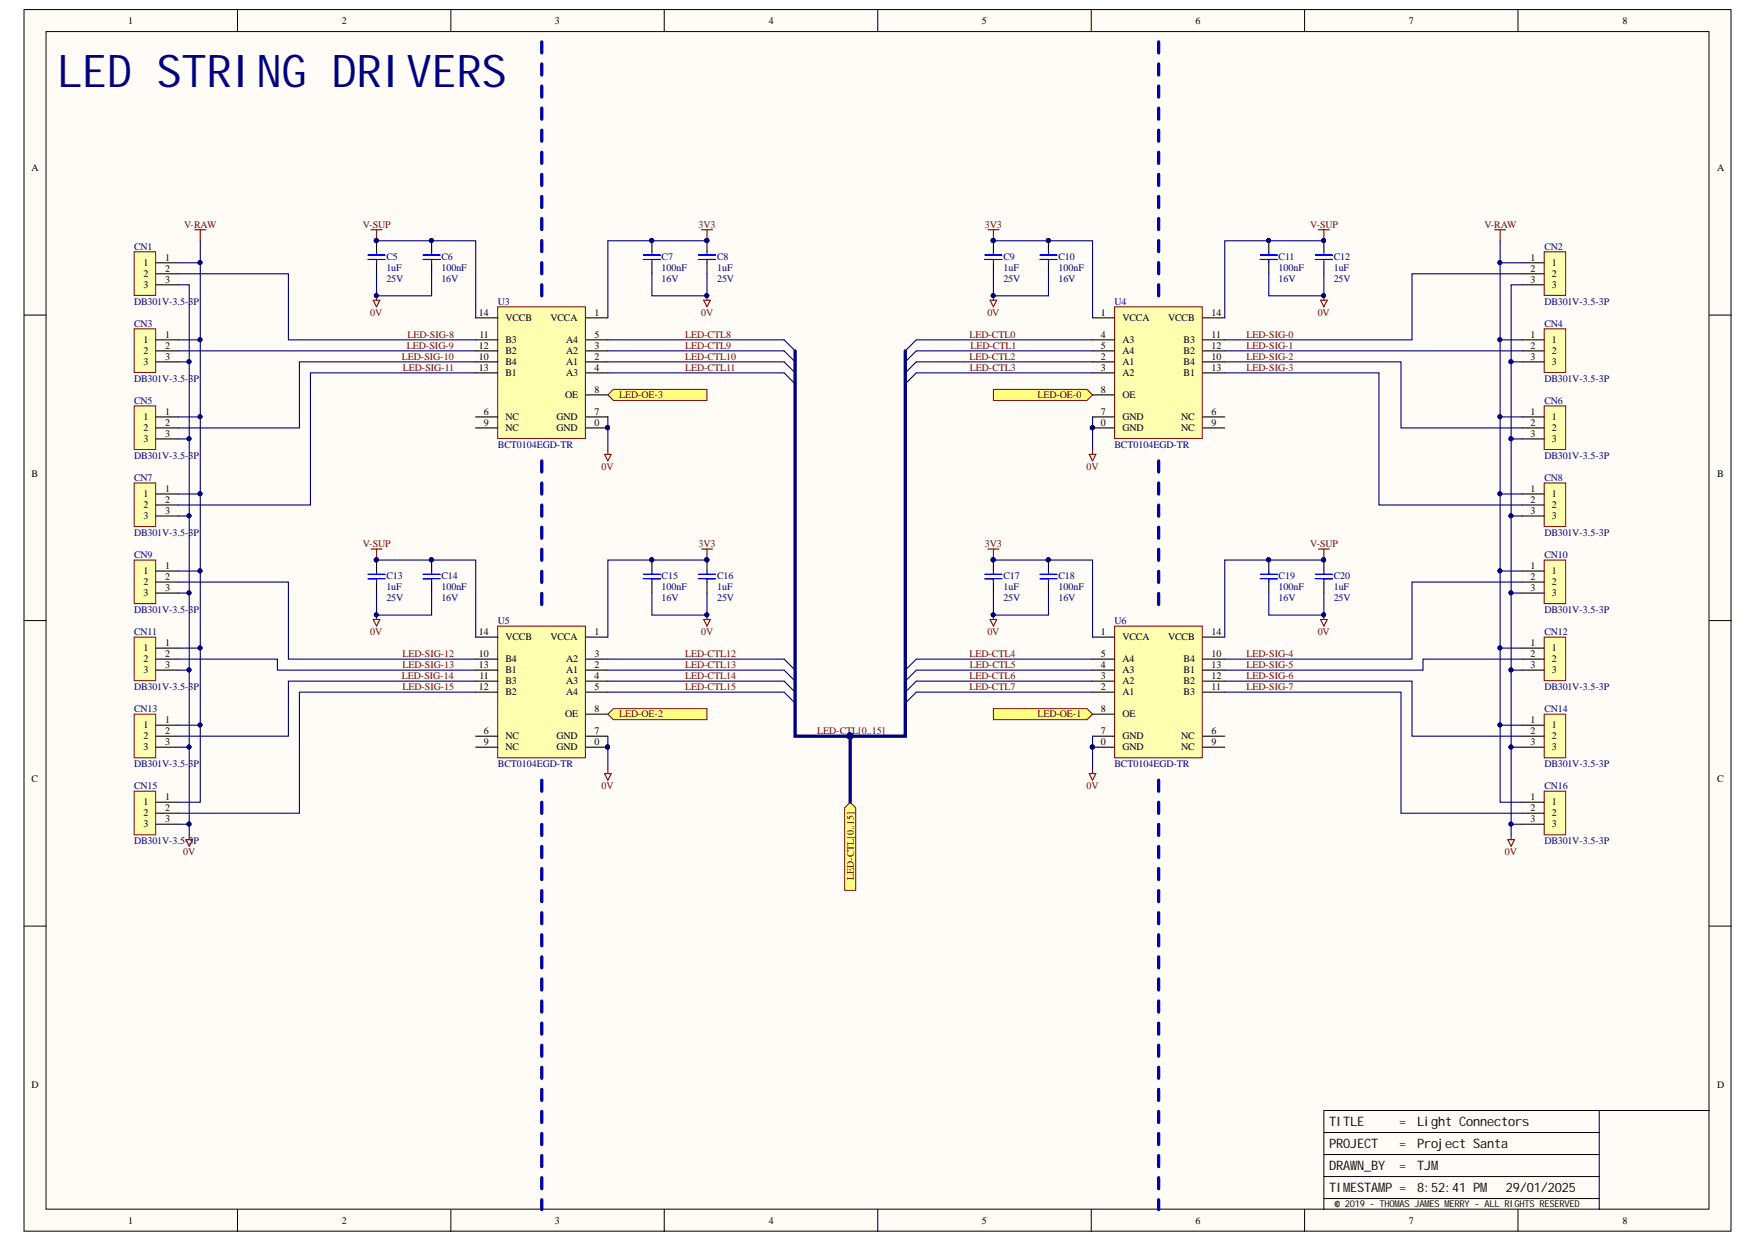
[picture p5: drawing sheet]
<svg xmlns="http://www.w3.org/2000/svg" width="297mm" height="210mm" viewBox="0 0 297 210" stroke-linecap="round" stroke-linejoin="round" font-family="sans-serif">
<defs><g id="words">
<text font-size="7.6" fill="#000080" x="9.6" y="14.6">LED STRING DRIVERS</text>
<g font-size="2.2" fill="#080d02">
<text x="224.7" y="190.3">TITLE</text>
<text x="236.5" y="190.3">=</text>
<text x="239.6" y="190.3">Light Connectors</text>
<text x="224.7" y="194">PROJECT</text>
<text x="224.7" y="197.7">DRAWN_BY</text>
<text x="236.5" y="194">=</text>
<text x="236.5" y="197.7">=</text>
<text x="239.6" y="194">Project Santa</text>
<text x="239.6" y="197.7">TJM</text>
<text x="224.7" y="201.5">TIMESTAMP =</text>
<text x="239.6" y="201.5">8:52:41 PM</text>
<text x="254.6" y="201.5">29/01/2025</text>
</g>
<g font-size="1.7">
<text x="21.7" y="4.1">1</text>
<text x="57.8" y="4.1">2</text>
<text x="93.8" y="4.1">3</text>
<text x="130" y="4.1">4</text>
<text x="166" y="4.1">5</text>
<text x="202.1" y="4.1">6</text>
<text x="238.2" y="4.1">7</text>
<text x="274.3" y="4.1">8</text>
<text x="5.3" y="28.9">A</text>
<text x="290.3" y="28.9">A</text>
<text x="24.3" y="45">1</text>
<text x="24.3" y="46.8">2</text>
<text x="27.9" y="44">1</text>
<text x="27.9" y="45.9">2</text>
<text x="27.9" y="47.8">3</text>
<text x="258.7" y="44">1</text>
<text x="258.7" y="45.9">2</text>
<text x="258.7" y="47.8">3</text>
<text x="262.4" y="45">1</text>
<text x="262.4" y="46.8">2</text>
<text x="24.3" y="48.7">3</text>
<text x="81" y="53.3">14</text>
<text x="100.5" y="53.3">1</text>
<text x="186.1" y="53.3">1</text>
<text x="204.8" y="53.3">14</text>
<text x="262.4" y="48.7">3</text>
<text x="24.3" y="58">1</text>
<text x="24.3" y="59.9">2</text>
<text x="27.9" y="57.1">1</text>
<text x="27.9" y="58.9">2</text>
<text x="81" y="58.9">12</text>
<text x="81.1" y="57.1">11</text>
<text x="85.5" y="59.9">B2</text>
<text x="85.5" y="58">B3</text>
<text x="85.5" y="54.3">VCCB</text>
<text x="93.1" y="54.3">VCCA</text>
<text x="95.7" y="58">A4</text>
<text x="95.7" y="59.9">A2</text>
<text x="100.5" y="57.1">5</text>
<text x="100.5" y="58.9">3</text>
<text x="186.1" y="57.1">4</text>
<text x="186.1" y="58.9">5</text>
<text x="189.8" y="54.3">VCCA</text>
<text x="189.8" y="58">A3</text>
<text x="189.8" y="59.9">A4</text>
<text x="197.5" y="54.3">VCCB</text>
<text x="200.1" y="59.9">B2</text>
<text x="200.1" y="58">B3</text>
<text x="204.8" y="58.9">12</text>
<text x="204.8" y="57.1">11</text>
<text x="258.7" y="57.1">1</text>
<text x="258.7" y="58.9">2</text>
<text x="262.4" y="58">1</text>
<text x="262.4" y="59.9">2</text>
<text x="24.3" y="61.7">3</text>
<text x="27.9" y="60.8">3</text>
<text x="81" y="62.6">13</text>
<text x="81" y="60.8">10</text>
<text x="85.5" y="63.6">B1</text>
<text x="85.5" y="61.7">B4</text>
<text x="95.7" y="61.7">A1</text>
<text x="95.7" y="63.6">A3</text>
<text x="100.5" y="60.8">2</text>
<text x="100.5" y="62.6">4</text>
<text x="186.1" y="60.8">2</text>
<text x="186.1" y="62.6">3</text>
<text x="189.8" y="61.7">A1</text>
<text x="189.8" y="63.6">A2</text>
<text x="200.1" y="63.6">B1</text>
<text x="200.1" y="61.7">B4</text>
<text x="204.8" y="62.6">13</text>
<text x="204.8" y="60.8">10</text>
<text x="258.7" y="60.8">3</text>
<text x="262.4" y="61.7">3</text>
<text x="24.3" y="71">1</text>
<text x="27.9" y="70.1">1</text>
<text x="27.9" y="71.9">2</text>
<text x="81.8" y="70.1">6</text>
<text x="81.8" y="71.9">9</text>
<text x="85.5" y="71">NC</text>
<text x="94.1" y="71">GND</text>
<text x="95.5" y="67.3">OE</text>
<text x="100.5" y="70.1">7</text>
<text x="100.5" y="66.4">8</text>
<text x="100.5" y="71.9">0</text>
<text x="186.1" y="70.1">7</text>
<text x="186.1" y="66.4">8</text>
<text x="186.1" y="71.9">0</text>
<text x="189.8" y="71">GND</text>
<text x="189.8" y="67.3">OE</text>
<text x="199.7" y="71">NC</text>
<text x="204.8" y="70.1">6</text>
<text x="204.8" y="71.9">9</text>
<text x="258.7" y="70.1">1</text>
<text x="258.7" y="71.9">2</text>
<text x="262.4" y="71">1</text>
<text x="24.3" y="72.9">2</text>
<text x="24.3" y="74.7">3</text>
<text x="27.9" y="73.8">3</text>
<text x="85.5" y="72.9">NC</text>
<text x="94.1" y="72.9">GND</text>
<text x="189.8" y="72.9">GND</text>
<text x="199.7" y="72.9">NC</text>
<text x="258.7" y="73.8">3</text>
<text x="262.4" y="72.9">2</text>
<text x="262.4" y="74.7">3</text>
<text x="5.3" y="80.6">B</text>
<text x="27.9" y="83.1">1</text>
<text x="258.7" y="83.1">1</text>
<text x="290.3" y="80.6">B</text>
<text x="24.3" y="84">1</text>
<text x="24.3" y="85.9">2</text>
<text x="24.3" y="87.8">3</text>
<text x="27.9" y="85">2</text>
<text x="27.9" y="86.8">3</text>
<text x="258.7" y="85">2</text>
<text x="258.7" y="86.8">3</text>
<text x="262.4" y="84">1</text>
<text x="262.4" y="85.9">2</text>
<text x="262.4" y="87.8">3</text>
<text x="24.3" y="97.1">1</text>
<text x="24.3" y="98.9">2</text>
<text x="24.3" y="100.8">3</text>
<text x="27.9" y="96.1">1</text>
<text x="27.9" y="98">2</text>
<text x="27.9" y="99.8">3</text>
<text x="258.7" y="96.1">1</text>
<text x="258.7" y="98">2</text>
<text x="258.7" y="99.8">3</text>
<text x="262.4" y="97.1">1</text>
<text x="262.4" y="98.9">2</text>
<text x="262.4" y="100.8">3</text>
<text x="81" y="107.3">14</text>
<text x="100.5" y="107.3">1</text>
<text x="186.1" y="107.3">1</text>
<text x="204.8" y="107.3">14</text>
<text x="24.3" y="110.1">1</text>
<text x="24.3" y="111.9">2</text>
<text x="24.3" y="113.8">3</text>
<text x="27.9" y="109.1">1</text>
<text x="27.9" y="111">2</text>
<text x="27.9" y="112.9">3</text>
<text x="81" y="112.9">13</text>
<text x="81" y="111">10</text>
<text x="85.5" y="113.8">B1</text>
<text x="85.5" y="111.9">B4</text>
<text x="85.5" y="108.2">VCCB</text>
<text x="93.1" y="108.2">VCCA</text>
<text x="95.7" y="111.9">A2</text>
<text x="95.7" y="113.8">A1</text>
<text x="100.5" y="111">3</text>
<text x="100.5" y="112.9">2</text>
<text x="186.1" y="111">5</text>
<text x="186.1" y="112.9">4</text>
<text x="189.8" y="108.2">VCCA</text>
<text x="189.8" y="111.9">A4</text>
<text x="189.8" y="113.8">A3</text>
<text x="197.5" y="108.2">VCCB</text>
<text x="200.1" y="113.8">B1</text>
<text x="200.1" y="111.9">B4</text>
<text x="204.8" y="112.9">13</text>
<text x="204.8" y="111">10</text>
<text x="258.7" y="109.1">1</text>
<text x="258.7" y="111">2</text>
<text x="258.7" y="112.9">3</text>
<text x="262.4" y="110.1">1</text>
<text x="262.4" y="111.9">2</text>
<text x="262.4" y="113.8">3</text>
<text x="81" y="116.6">12</text>
<text x="81.1" y="114.7">11</text>
<text x="85.5" y="117.5">B2</text>
<text x="85.5" y="115.7">B3</text>
<text x="95.7" y="115.7">A3</text>
<text x="95.7" y="117.5">A4</text>
<text x="100.5" y="114.7">4</text>
<text x="100.5" y="116.6">5</text>
<text x="186.1" y="114.7">3</text>
<text x="186.1" y="116.6">2</text>
<text x="189.8" y="115.7">A2</text>
<text x="189.8" y="117.5">A1</text>
<text x="200.1" y="117.5">B3</text>
<text x="200.1" y="115.7">B2</text>
<text x="204.8" y="116.6">11</text>
<text x="204.8" y="114.7">12</text>
<text x="24.3" y="123.1">1</text>
<text x="24.3" y="125">2</text>
<text x="27.9" y="122.2">1</text>
<text x="27.9" y="124">2</text>
<text x="27.9" y="125.9">3</text>
<text x="81.8" y="124">6</text>
<text x="81.8" y="125.9">9</text>
<text x="85.5" y="125">NC</text>
<text x="94.1" y="125">GND</text>
<text x="95.5" y="121.2">OE</text>
<text x="100.5" y="124">7</text>
<text x="100.5" y="120.3">8</text>
<text x="100.5" y="125.9">0</text>
<text x="186.1" y="124">7</text>
<text x="186.1" y="120.3">8</text>
<text x="186.1" y="125.9">0</text>
<text x="189.8" y="125">GND</text>
<text x="189.8" y="121.2">OE</text>
<text x="199.7" y="125">NC</text>
<text x="204.8" y="124">6</text>
<text x="204.8" y="125.9">9</text>
<text x="258.7" y="122.2">1</text>
<text x="258.7" y="124">2</text>
<text x="258.7" y="125.9">3</text>
<text x="262.4" y="123.1">1</text>
<text x="262.4" y="125">2</text>
<text x="24.3" y="126.8">3</text>
<text x="85.5" y="126.8">NC</text>
<text x="94.1" y="126.8">GND</text>
<text x="189.8" y="126.8">GND</text>
<text x="199.7" y="126.8">NC</text>
<text x="262.4" y="126.8">3</text>
<text x="5.3" y="132.2">C</text>
<text x="24.3" y="136.1">1</text>
<text x="24.3" y="138">2</text>
<text x="27.9" y="135.2">1</text>
<text x="27.9" y="137">2</text>
<text x="258.7" y="135.2">1</text>
<text x="258.7" y="137">2</text>
<text x="262.4" y="136.1">1</text>
<text x="262.4" y="138">2</text>
<text x="290.3" y="132.2">C</text>
<text x="24.3" y="139.8">3</text>
<text x="27.9" y="138.9">3</text>
<text x="258.7" y="138.9">3</text>
<text x="262.4" y="139.8">3</text>
<text x="5.3" y="183.8">D</text>
<text x="290.3" y="183.8">D</text>
<text x="21.7" y="206.9">1</text>
<text x="57.8" y="206.9">2</text>
<text x="93.8" y="206.9">3</text>
<text x="130" y="206.9">4</text>
<text x="166" y="206.9">5</text>
<text x="202.1" y="206.9">6</text>
<text x="238.2" y="206.9">7</text>
<text x="274.3" y="206.9">8</text>
</g>
<g font-size="1.7" fill="#800000">
<text x="31.1" y="38.5">V-RAW</text>
<text x="61.3" y="38.5">V-SUP</text>
<text x="118.1" y="38.5">3V3</text>
<text x="166.5" y="38.5">3V3</text>
<text x="221.5" y="38.5">V-SUP</text>
<text x="250.9" y="38.5">V-RAW</text>
<text x="62.6" y="53.3">0V</text>
<text x="118.5" y="53.3">0V</text>
<text x="166.9" y="53.3">0V</text>
<text x="222.8" y="53.3">0V</text>
<text x="68.8" y="58.9">LED-SIG-9</text>
<text x="68.9" y="57.1">LED-SIG-8</text>
<text x="115.8" y="57.1">LED-CTL8</text>
<text x="115.8" y="58.9">LED-CTL9</text>
<text x="163.9" y="57.1">LED-CTL0</text>
<text x="164.1" y="58.9">LED-CTL1</text>
<text x="210.8" y="57.1">LED-SIG-0</text>
<text x="210.8" y="58.9">LED-SIG-1</text>
<text x="67.9" y="60.8">LED-SIG-10</text>
<text x="68.1" y="62.6">LED-SIG-11</text>
<text x="115.8" y="60.8">LED-CTL10</text>
<text x="115.8" y="62.6">LED-CTL11</text>
<text x="163.9" y="60.8">LED-CTL2</text>
<text x="164" y="62.6">LED-CTL3</text>
<text x="210.8" y="60.8">LED-SIG-2</text>
<text x="210.8" y="62.6">LED-SIG-3</text>
<text x="104.7" y="67.3">LED-OE-3</text>
<text x="175.4" y="67.3">LED-OE-0</text>
<text x="101.7" y="79.4">0V</text>
<text x="183.7" y="79.4">0V</text>
<text x="61.3" y="92.4">V-SUP</text>
<text x="118.1" y="92.4">3V3</text>
<text x="166.5" y="92.4">3V3</text>
<text x="221.5" y="92.4">V-SUP</text>
<text x="62.6" y="107.3">0V</text>
<text x="118.5" y="107.3">0V</text>
<text x="166.9" y="107.3">0V</text>
<text x="222.8" y="107.3">0V</text>
<text x="68" y="111">LED-SIG-12</text>
<text x="68" y="112.9">LED-SIG-13</text>
<text x="115.8" y="111">LED-CTL12</text>
<text x="115.8" y="112.9">LED-CTL13</text>
<text x="163.9" y="111">LED-CTL4</text>
<text x="164" y="112.9">LED-CTL5</text>
<text x="210.8" y="111">LED-SIG-4</text>
<text x="210.8" y="112.9">LED-SIG-5</text>
<text x="67.9" y="114.7">LED-SIG-14</text>
<text x="68" y="116.6">LED-SIG-15</text>
<text x="115.8" y="114.7">LED-CTL14</text>
<text x="115.8" y="116.6">LED-CTL15</text>
<text x="163.9" y="114.7">LED-CTL6</text>
<text x="163.9" y="116.6">LED-CTL7</text>
<text x="210.8" y="114.7">LED-SIG-6</text>
<text x="210.8" y="116.6">LED-SIG-7</text>
<text x="104.7" y="121.2">LED-OE-2</text>
<text x="138.2" y="124">LED-CTL[0..15]</text>
<text x="175.4" y="121.2">LED-OE-1</text>
<text x="101.7" y="133.3">0V</text>
<text x="183.7" y="133.3">0V</text>
<text x="31" y="144.5">0V</text>
<text x="144.3" y="148.8" transform="rotate(-90 144.3 148.8)">LED-CTL[0..15]</text>
<text x="254.4" y="144.5">0V</text>
</g>
<g font-size="1.7" fill="#000080">
<text x="22.7" y="42.2">CN1</text>
<text x="65.3" y="47.6">25V</text>
<text x="65.3" y="43.9">C5</text>
<text x="65.3" y="45.7">1uF</text>
<text x="74.6" y="47.6">16V</text>
<text x="74.6" y="43.9">C6</text>
<text x="74.6" y="45.7">100nF</text>
<text x="111.8" y="47.6">16V</text>
<text x="111.8" y="43.9">C7</text>
<text x="111.8" y="45.7">100nF</text>
<text x="121.2" y="47.6">25V</text>
<text x="121.2" y="43.9">C8</text>
<text x="121.2" y="45.7">1uF</text>
<text x="169.6" y="47.6">25V</text>
<text x="169.6" y="43.9">C9</text>
<text x="169.6" y="45.7">1uF</text>
<text x="178.9" y="47.6">16V</text>
<text x="178.9" y="43.9">C10</text>
<text x="178.9" y="45.7">100nF</text>
<text x="216.2" y="47.6">16V</text>
<text x="216.2" y="43.9">C11</text>
<text x="216.2" y="45.7">100nF</text>
<text x="225.5" y="47.6">25V</text>
<text x="225.5" y="43.9">C12</text>
<text x="225.5" y="45.7">1uF</text>
<text x="261.1" y="42.2">CN2</text>
<text x="22.7" y="51.5">DB301V-3.5-3P</text>
<text x="84.2" y="51.5">U3</text>
<text x="188.4" y="51.5">U4</text>
<text x="261.1" y="51.5">DB301V-3.5-3P</text>
<text x="22.7" y="55.2">CN3</text>
<text x="261.1" y="55.2">CN4</text>
<text x="22.7" y="64.5">DB301V-3.5-3P</text>
<text x="261.1" y="64.5">DB301V-3.5-3P</text>
<text x="22.7" y="68.2">CN5</text>
<text x="261.1" y="68.2">CN6</text>
<text x="22.7" y="77.5">DB301V-3.5-3P</text>
<text x="84.2" y="75.7">BCT0104EGD-TR</text>
<text x="188.4" y="75.7">BCT0104EGD-TR</text>
<text x="261.1" y="77.5">DB301V-3.5-3P</text>
<text x="22.7" y="81.2">CN7</text>
<text x="261.1" y="81.2">CN8</text>
<text x="22.7" y="90.5">DB301V-3.5-3P</text>
<text x="22.7" y="94.3">CN9</text>
<text x="261.1" y="90.5">DB301V-3.5-3P</text>
<text x="261.1" y="94.3">CN10</text>
<text x="65.3" y="101.5">25V</text>
<text x="65.3" y="97.8">C13</text>
<text x="65.3" y="99.7">1uF</text>
<text x="74.6" y="101.5">16V</text>
<text x="74.6" y="97.8">C14</text>
<text x="74.6" y="99.7">100nF</text>
<text x="111.8" y="101.5">16V</text>
<text x="111.8" y="97.8">C15</text>
<text x="111.8" y="99.7">100nF</text>
<text x="121.2" y="101.5">25V</text>
<text x="121.2" y="97.8">C16</text>
<text x="121.2" y="99.7">1uF</text>
<text x="169.6" y="101.5">25V</text>
<text x="169.6" y="97.8">C17</text>
<text x="169.6" y="99.7">1uF</text>
<text x="178.9" y="101.5">16V</text>
<text x="178.9" y="97.8">C18</text>
<text x="178.9" y="99.7">100nF</text>
<text x="216.2" y="101.5">16V</text>
<text x="216.2" y="97.8">C19</text>
<text x="216.2" y="99.7">100nF</text>
<text x="225.5" y="101.5">25V</text>
<text x="225.5" y="97.8">C20</text>
<text x="225.5" y="99.7">1uF</text>
<text x="22.7" y="103.6">DB301V-3.5-3P</text>
<text x="22.7" y="107.3">CN11</text>
<text x="84.2" y="105.4">U5</text>
<text x="188.4" y="105.4">U6</text>
<text x="261.1" y="103.6">DB301V-3.5-3P</text>
<text x="261.1" y="107.3">CN12</text>
<text x="22.7" y="116.6">DB301V-3.5-3P</text>
<text x="261.1" y="116.6">DB301V-3.5-3P</text>
<text x="22.7" y="120.3">CN13</text>
<text x="261.1" y="120.3">CN14</text>
<text x="22.7" y="129.6">DB301V-3.5-3P</text>
<text x="84.2" y="129.6">BCT0104EGD-TR</text>
<text x="188.4" y="129.6">BCT0104EGD-TR</text>
<text x="261.1" y="129.6">DB301V-3.5-3P</text>
<text x="22.7" y="133.3">CN15</text>
<text x="261.1" y="133.3">CN16</text>
<text x="22.7" y="142.6">DB301V-3.5-3P</text>
<text x="261.1" y="142.6">DB301V-3.5-3P</text>
</g>
<text font-size="1.6" fill="#080d02" x="225.6" y="204">© 2019 - THOMAS JAMES MERRY - ALL RIGHTS RESERVED</text>
</g></defs>
<g fill="#fffcf8" stroke="#000" stroke-width=".17">
<path d="M4.1 1.6h288.5v206.5h-288.5z"/>
<path d="M7.8 5.3h281.1v199.1h-281.1z"/>
</g>
<g fill="none" stroke="#000" stroke-width=".17">
<path d="M40.2 1.6v3.7M76.2 1.6v3.7M112.3 1.6v3.7M148.4 1.6v3.7M184.5 1.6v3.7M220.6 1.6v3.7M256.6 1.6v3.7M4.1 53.3h3.7M289 53.3h3.7M4.1 104.9h3.7M289 104.9h3.7M4.1 156.5h3.7"/>
<path d="M289 156.5h3.7M223.8 191.4h46.6M223.8 195.1h46.6M223.8 198.8h46.6M270.4 187.7h-46.6v16.7M289 187.7h-18.6v16.7M40.2 204.4v3.7M76.2 204.4v3.7M112.3 204.4v3.7M148.4 204.4v3.7M184.5 204.4v3.7M220.6 204.4v3.7"/>
<path d="M223.8 202.6h46.6M256.6 204.4v3.7"/>
</g>
<path d="M188.4 51.9h14.9v22.2h-14.9z" fill="#ffffb0" stroke="#800000" stroke-width=".17"/>
<g fill="none" stroke="#000" stroke-width=".19">
<path d="M167.9 40.7v1.9M167.9 44.4v1.9M177.3 40.7v1.9M177.3 44.4v1.9M184.7 53.7h3.7M184.7 57.4h3.7M184.7 59.3h3.7M203.3 53.7h3.8M203.3 57.4h3.8M203.3 59.3h3.8M214.5 40.7v1.9M214.5 44.4v1.9"/>
<path d="M223.8 40.7v1.9M223.8 44.4v1.9M184.7 61.2h3.7M184.7 63h3.7M184.7 70.5h3.7M184.7 66.7h3.7M184.7 72.3h3.7M203.3 61.2h3.8M203.3 63h3.8M203.3 70.5h3.8M203.3 72.3h3.8"/>
</g>
<g fill="#000080" stroke="#000080" stroke-width=".17">
<circle cx="184.7" cy="72.3" r=".34"/>
<circle cx="223.8" cy="40.7" r=".33"/>
<circle cx="167.9" cy="40.7" r=".34"/>
<circle cx="177.2" cy="40.7" r=".34"/>
<circle cx="167.9" cy="50" r=".34"/>
<circle cx="214.5" cy="40.7" r=".34"/>
<circle cx="223.8" cy="50" r=".33"/>
</g>
<path d="M167 38.8h1.9M167.9 38.8v1.9M222.9 38.8h1.8M223.8 38.8v1.9M167.4 50.7h1.1l-.6 1.2zM167.9 50v.7M223.3 50.7h1.1l-.6 1.2zM223.8 50v.7M184.1 76.8h1.2l-.6 1.1zM184.7 76v.8" fill="none" stroke="#800000" stroke-width=".19"/>
<path d="M167.9 42.6v.5h1.5h-2.9h1.4M169.4 43.9h-2.9h1.4v.5M177.3 42.6v.5h1.4h-2.9h1.5M178.7 43.9h-2.9h1.5v.5M213 43.9h3h-1.5v.5M214.5 42.6v.5h-1.5h3h-1.5M222.3 43.9h3h-1.5v.5M223.8 42.6v.5h-1.5h3h-1.5" fill="none" stroke="#00f" stroke-width=".19"/>
<path d="M261.1 42.6h3.6v7.3h-3.6z" fill="#ffffb0" stroke="#800000" stroke-width=".17"/>
<path d="M257.3 44.4h3.8M257.3 46.3h3.8M257.3 48.1h3.8" fill="none" stroke="#000" stroke-width=".19"/>
<path d="M261.1 55.6h3.6v7.3h-3.6z" fill="#ffffb0" stroke="#800000" stroke-width=".17"/>
<path d="M257.3 57.4h3.8M257.3 59.3h3.8M257.3 61.2h3.8" fill="none" stroke="#000" stroke-width=".19"/>
<path d="M261.1 68.6h3.6v7.4h-3.6z" fill="#ffffb0" stroke="#800000" stroke-width=".17"/>
<path d="M257.3 70.5h3.8M257.3 72.3h3.8M257.3 74.2h3.8" fill="none" stroke="#000" stroke-width=".19"/>
<path d="M261.1 81.6h3.6v7.4h-3.6z" fill="#ffffb0" stroke="#800000" stroke-width=".17"/>
<path d="M257.3 83.5h3.8M257.3 85.3h3.8M257.3 87.2h3.8" fill="none" stroke="#000" stroke-width=".19"/>
<path d="M261.1 94.6h3.6v7.4h-3.6z" fill="#ffffb0" stroke="#800000" stroke-width=".17"/>
<path d="M257.3 96.5h3.8M257.3 98.4h3.8M257.3 100.2h3.8" fill="none" stroke="#000" stroke-width=".19"/>
<path d="M261.1 107.7h3.6v7.3h-3.6z" fill="#ffffb0" stroke="#800000" stroke-width=".17"/>
<path d="M257.3 109.5h3.8M257.3 111.4h3.8M257.3 113.3h3.8" fill="none" stroke="#000" stroke-width=".19"/>
<path d="M261.1 120.7h3.6v7.4h-3.6z" fill="#ffffb0" stroke="#800000" stroke-width=".17"/>
<path d="M257.3 122.6h3.8M257.3 124.4h3.8M257.3 126.3h3.8" fill="none" stroke="#000" stroke-width=".19"/>
<path d="M261.1 133.7h3.6v7.4h-3.6z" fill="#ffffb0" stroke="#800000" stroke-width=".17"/>
<path d="M257.3 135.6h3.8M257.3 137.4h3.8M257.3 139.3h3.8" fill="none" stroke="#000" stroke-width=".19"/>
<path d="M254.9 141.9h1.1l-.5 1.1zM255.5 141.2v.7" fill="none" stroke="#800000" stroke-width=".19"/>
<path d="M188.4 105.8h14.9v22.3h-14.9z" fill="#ffffb0" stroke="#800000" stroke-width=".17"/>
<g fill="none" stroke="#000" stroke-width=".19">
<path d="M167.9 94.6v1.9M167.9 98.4v1.8M177.3 94.6v1.9M177.3 98.4v1.8M214.5 94.6v1.9M214.5 98.4v1.8M223.8 94.6v1.9M223.8 98.4v1.8M184.7 107.7h3.7M184.7 111.4h3.7M184.7 113.3h3.7M184.7 115.1h3.7"/>
<path d="M184.7 117h3.7M203.3 107.7h3.8M203.3 111.4h3.8M203.3 113.3h3.8M203.3 115.1h3.8M203.3 117h3.8M184.7 124.4h3.7M184.7 120.7h3.7M184.7 126.3h3.7M203.3 124.4h3.8M203.3 126.3h3.8"/>
</g>
<g fill="#000080" stroke="#000080" stroke-width=".17">
<circle cx="184.7" cy="126.2" r=".34"/>
<circle cx="223.8" cy="94.6" r=".33"/>
<circle cx="167.9" cy="94.6" r=".34"/>
<circle cx="177.2" cy="94.6" r=".34"/>
<circle cx="167.9" cy="103.9" r=".34"/>
<circle cx="214.5" cy="94.6" r=".34"/>
<circle cx="223.8" cy="103.9" r=".33"/>
</g>
<path d="M167 92.8h1.9M167.9 92.8v1.8M222.9 92.8h1.8M223.8 92.8v1.8M167.4 104.7h1.1l-.6 1.1zM167.9 104v.7M223.3 104.7h1.1l-.6 1.1zM223.8 104v.7M184.1 130.7h1.2l-.6 1.2zM184.7 130v.7" fill="none" stroke="#800000" stroke-width=".19"/>
<path d="M167.9 96.5v.6h1.5h-2.9h1.4M169.4 97.8h-2.9h1.4v.6M177.3 96.5v.6h1.4h-2.9h1.5M178.7 97.8h-2.9h1.5v.6M213 97.8h3h-1.5v.6M214.5 96.5v.6h-1.5h3h-1.5M222.3 97.8h3h-1.5v.6M223.8 96.5v.6h-1.5h3h-1.5" fill="none" stroke="#00f" stroke-width=".19"/>
<path d="M84.1 51.9h14.9v22.2h-14.9z" fill="#ffffb0" stroke="#800000" stroke-width=".17"/>
<g fill="none" stroke="#000" stroke-width=".19">
<path d="M63.7 40.7v1.9M63.7 44.4v1.9M73 40.7v1.9M73 44.4v1.9M80.4 53.7h3.7M80.4 57.4h3.7M80.4 59.3h3.7M99 53.7h3.8M99 57.4h3.8M99 59.3h3.8M110.2 40.7v1.9M110.2 44.4v1.9"/>
<path d="M119.5 40.7v1.9M119.5 44.4v1.9M80.4 61.2h3.7M80.4 63h3.7M80.4 70.5h3.7M80.4 72.3h3.7M99 61.2h3.8M99 63h3.8M99 70.5h3.8M99 66.7h3.8M99 72.3h3.8"/>
</g>
<g fill="#000080" stroke="#000080" stroke-width=".17">
<circle cx="102.7" cy="72.3" r=".33"/>
<circle cx="63.6" cy="40.7" r=".33"/>
<circle cx="119.5" cy="40.7" r=".34"/>
<circle cx="110.2" cy="40.7" r=".34"/>
<circle cx="119.5" cy="50" r=".34"/>
<circle cx="72.9" cy="40.7" r=".33"/>
<circle cx="63.6" cy="50" r=".33"/>
</g>
<path d="M62.7 38.8h1.9M63.7 38.8v1.9M118.6 38.8h1.9M119.5 38.8v1.9M63.1 50.7h1.1l-.5 1.2zM63.7 50v.7M119 50.7h1.1l-.6 1.2zM119.5 50v.7M102.2 76.8h1.1l-.5 1.1zM102.8 76v.8" fill="none" stroke="#800000" stroke-width=".19"/>
<path d="M63.7 42.6v.5h1.4h-2.9h1.5M65.1 43.9h-2.9h1.5v.5M73 42.6v.5h1.5h-3h1.5M74.5 43.9h-3h1.5v.5M108.7 43.9h3h-1.5v.5M110.2 42.6v.5h-1.5h3h-1.5M118 43.9h3h-1.5v.5M119.5 42.6v.5h-1.5h3h-1.5" fill="none" stroke="#00f" stroke-width=".19"/>
<path d="M22.7 42.6h3.6v7.3h-3.6z" fill="#ffffb0" stroke="#800000" stroke-width=".17"/>
<path d="M26.4 44.4h3.7M26.4 46.3h3.7M26.4 48.1h3.7" fill="none" stroke="#000" stroke-width=".19"/>
<path d="M22.7 55.6h3.6v7.3h-3.6z" fill="#ffffb0" stroke="#800000" stroke-width=".17"/>
<path d="M26.4 57.4h3.7M26.4 59.3h3.7M26.4 61.2h3.7" fill="none" stroke="#000" stroke-width=".19"/>
<path d="M22.7 68.6h3.6v7.4h-3.6z" fill="#ffffb0" stroke="#800000" stroke-width=".17"/>
<path d="M26.4 70.5h3.7M26.4 72.3h3.7M26.4 74.2h3.7" fill="none" stroke="#000" stroke-width=".19"/>
<path d="M22.7 81.6h3.6v7.4h-3.6z" fill="#ffffb0" stroke="#800000" stroke-width=".17"/>
<path d="M26.4 83.5h3.7M26.4 85.3h3.7M26.4 87.2h3.7" fill="none" stroke="#000" stroke-width=".19"/>
<path d="M22.7 94.6h3.6v7.4h-3.6z" fill="#ffffb0" stroke="#800000" stroke-width=".17"/>
<path d="M26.4 96.5h3.7M26.4 98.4h3.7M26.4 100.2h3.7" fill="none" stroke="#000" stroke-width=".19"/>
<path d="M22.7 107.7h3.6v7.3h-3.6z" fill="#ffffb0" stroke="#800000" stroke-width=".17"/>
<path d="M26.4 109.5h3.7M26.4 111.4h3.7M26.4 113.3h3.7" fill="none" stroke="#000" stroke-width=".19"/>
<path d="M22.7 120.7h3.6v7.4h-3.6z" fill="#ffffb0" stroke="#800000" stroke-width=".17"/>
<path d="M26.4 122.6h3.7M26.4 124.4h3.7M26.4 126.3h3.7" fill="none" stroke="#000" stroke-width=".19"/>
<path d="M22.7 133.7h3.6v7.4h-3.6z" fill="#ffffb0" stroke="#800000" stroke-width=".17"/>
<path d="M26.4 135.6h3.7M26.4 137.4h3.7M26.4 139.3h3.7" fill="none" stroke="#000" stroke-width=".19"/>
<path d="M31.4 141.9h1.2l-.6 1.1zM32 141.2v.7" fill="none" stroke="#800000" stroke-width=".19"/>
<path d="M84.1 105.8h14.9v22.3h-14.9z" fill="#ffffb0" stroke="#800000" stroke-width=".17"/>
<g fill="none" stroke="#000" stroke-width=".19">
<path d="M63.7 94.6v1.9M63.7 98.4v1.8M73 94.6v1.9M73 98.4v1.8M110.2 94.6v1.9M110.2 98.4v1.8M119.5 94.6v1.9M119.5 98.4v1.8M80.4 107.7h3.7M80.4 111.4h3.7M80.4 113.3h3.7M80.4 115.1h3.7"/>
<path d="M80.4 117h3.7M99 107.7h3.8M99 111.4h3.8M99 113.3h3.8M99 115.1h3.8M99 117h3.8M80.4 124.4h3.7M80.4 126.3h3.7M99 124.4h3.8M99 120.7h3.8M99 126.3h3.8"/>
</g>
<g fill="#000080" stroke="#000080" stroke-width=".17">
<circle cx="102.7" cy="126.2" r=".33"/>
<circle cx="63.6" cy="94.6" r=".33"/>
<circle cx="119.5" cy="94.6" r=".34"/>
<circle cx="110.2" cy="94.6" r=".34"/>
<circle cx="119.5" cy="103.9" r=".34"/>
<circle cx="72.9" cy="94.6" r=".33"/>
<circle cx="63.6" cy="103.9" r=".33"/>
</g>
<path d="M62.7 92.8h1.9M63.7 92.8v1.8M118.6 92.8h1.9M119.5 92.8v1.8M63.1 104.7h1.1l-.5 1.1zM63.7 104v.7M119 104.7h1.1l-.6 1.1zM119.5 104v.7M102.2 130.7h1.1l-.5 1.2zM102.8 130v.7" fill="none" stroke="#800000" stroke-width=".19"/>
<path d="M63.7 96.5v.6h1.4h-2.9h1.5M65.1 97.8h-2.9h1.5v.6M73 96.5v.6h1.5h-3h1.5M74.5 97.8h-3h1.5v.6M108.7 97.8h3h-1.5v.6M110.2 96.5v.6h-1.5h3h-1.5M118 97.8h3h-1.5v.6M119.5 96.5v.6h-1.5h3h-1.5" fill="none" stroke="#00f" stroke-width=".19"/>
<path d="M91.6 50v-44.7M195.9 50v-44.7M91.6 77.9v26.1M195.9 77.9v26.1M91.6 131.9v72.5M195.9 131.9v72.5" fill="none" stroke="#0000b0" stroke-width=".56" stroke-dasharray="1.9 1.9"/>
<g fill="none" stroke="#000080" stroke-width=".19">
<path d="M132.6 57.4l1.8 1.9M132.6 59.3l1.8 1.9M154.9 57.4l-1.9 1.9M154.9 59.3l-1.9 1.9M132.6 61.2l1.8 1.8M132.6 63l1.8 1.9M154.9 61.2l-1.9 1.8M154.9 63l-1.9 1.9M132.6 111.4l1.8 1.9M132.6 113.3l1.8 1.8M132.6 115.1l1.8 1.9M132.6 117l1.8 1.8"/>
<path d="M154.9 111.4l-1.9 1.9M154.9 113.3l-1.9 1.8M154.9 115.1l-1.9 1.9M154.9 117l-1.9 1.8"/>
</g>
<path d="M142.8 136.5l.9-.9 1 .9v14h-1.9z" fill-rule="evenodd" fill="#ffff80" stroke="#800000" stroke-width=".17"/>
<g fill="none" stroke="#000080" stroke-width=".19">
<path d="M30.1 48.1h1.9v91.2M30.1 46.3h18.7v11.1h31.6M30.1 57.4h3.8M30.1 59.3h50.3M33.9 40.7v3.7h-3.8M33.9 44.4v91.2h-3.8M63.7 46.3v3.7h9.3v-3.7M63.7 40.7h16.7v13M102.8 57.4h29.8M102.8 59.3h29.8M110.2 46.3v3.7h9.3v-3.7M119.5 40.7h-16.7v13"/>
<path d="M154.9 57.4h29.8M154.9 59.3h29.8M167.9 46.3v3.7h9.4v-3.7M167.9 40.7h16.8v13M207.1 59.3h50.2M214.5 46.3v3.7h9.3v-3.7M223.8 40.7h-16.7v13M253.6 40.7v3.7h3.7M253.6 44.4v91.2h3.7M253.6 57.4h3.7M257.3 48.1h-1.8v91.2M257.3 46.3h-18.6v11.1h-31.6"/>
<path d="M30.1 74.2h1.9M30.1 70.5h3.8M30.1 61.2h1.9M80.4 61.2h-29.8v11.1h-20.5M102.8 61.2h29.8M102.8 70.5v5.5M102.8 63h29.8M154.9 61.2h29.8M154.9 63h29.8M184.7 70.5v5.5M207.1 61.2h29.8v11.1h20.4M207.1 63h26v22.3h24.2"/>
<path d="M253.6 70.5h3.7M255.5 74.2h1.8M255.5 61.2h1.8M30.1 98.4h18.7v13h31.6M30.1 96.5h3.8M30.1 83.5h3.8M63.7 94.6h16.7v13.1M119.5 94.6h-16.7v13.1M167.9 94.6h16.8v13.1M223.8 94.6h-16.7v13.1M253.6 96.5h3.7M253.6 83.5h3.7"/>
<path d="M257.3 98.4h-18.6v13h-31.6M30.1 111.4h16.8v1.9h33.5M30.1 113.3h1.9M30.1 109.5h3.8M30.1 100.2h1.9M63.7 100.2v3.8h9.3v-3.8M80.4 115.1h-31.6v9.3h-18.7M80.4 117h-29.8v20.4h-20.5M102.8 113.3h29.8M102.8 111.4h29.8M102.8 115.1h29.8M102.8 117h29.8"/>
<path d="M110.2 100.2v3.8h9.3v-3.8M154.9 113.3h29.8M154.9 111.4h29.8M154.9 115.1h29.8M154.9 117h29.8M167.9 100.2v3.8h9.4v-3.8M207.1 115.1h31.6v9.3h18.6M207.1 117h29.8v20.4h20.4M214.5 100.2v3.8h9.3v-3.8M253.6 109.5h3.7M255.5 113.3h1.8M255.5 100.2h1.8"/>
<path d="M257.3 111.4h-16.7v1.9h-33.5M30.1 139.3h1.9v1.9M30.1 126.3h1.9M30.1 122.6h3.8M102.8 124.4v5.6M184.7 124.4v5.6M253.6 122.6h3.7M255.5 126.3h1.8M257.3 139.3h-1.8v1.9"/>
</g>
<g fill="#000080" stroke="#000080" stroke-width=".17">
<circle cx="167.9" cy="50" r=".34"/>
<circle cx="223.8" cy="50" r=".33"/>
<circle cx="184.7" cy="72.3" r=".34"/>
<circle cx="167.9" cy="40.7" r=".34"/>
<circle cx="177.2" cy="40.7" r=".34"/>
<circle cx="223.8" cy="40.7" r=".33"/>
<circle cx="214.5" cy="40.7" r=".34"/>
<circle cx="253.6" cy="44.4" r=".33"/>
<circle cx="253.6" cy="57.4" r=".33"/>
<circle cx="253.6" cy="70.4" r=".33"/>
<circle cx="253.6" cy="83.4" r=".33"/>
<circle cx="253.6" cy="96.5" r=".33"/>
<circle cx="253.6" cy="109.5" r=".33"/>
<circle cx="253.6" cy="122.5" r=".33"/>
<circle cx="255.4" cy="61.1" r=".34"/>
<circle cx="255.4" cy="74.1" r=".34"/>
<circle cx="255.4" cy="87.2" r=".34"/>
<circle cx="255.4" cy="100.2" r=".34"/>
<circle cx="255.4" cy="113.2" r=".34"/>
<circle cx="255.4" cy="126.2" r=".34"/>
<circle cx="255.4" cy="139.3" r=".34"/>
<circle cx="167.9" cy="103.9" r=".34"/>
<circle cx="223.8" cy="103.9" r=".33"/>
<circle cx="184.7" cy="126.2" r=".34"/>
<circle cx="167.9" cy="94.6" r=".34"/>
<circle cx="177.2" cy="94.6" r=".34"/>
<circle cx="223.8" cy="94.6" r=".33"/>
<circle cx="214.5" cy="94.6" r=".34"/>
<circle cx="119.5" cy="50" r=".34"/>
<circle cx="63.6" cy="50" r=".33"/>
<circle cx="102.7" cy="72.3" r=".33"/>
<circle cx="119.5" cy="40.7" r=".34"/>
<circle cx="110.2" cy="40.7" r=".34"/>
<circle cx="63.6" cy="40.7" r=".33"/>
<circle cx="72.9" cy="40.7" r=".33"/>
<circle cx="33.8" cy="44.4" r=".33"/>
<circle cx="33.8" cy="57.4" r=".33"/>
<circle cx="33.8" cy="70.4" r=".33"/>
<circle cx="33.8" cy="83.4" r=".33"/>
<circle cx="33.8" cy="96.5" r=".33"/>
<circle cx="33.8" cy="109.5" r=".33"/>
<circle cx="33.8" cy="122.5" r=".33"/>
<circle cx="31.9" cy="61.1" r=".33"/>
<circle cx="31.9" cy="74.1" r=".33"/>
<circle cx="31.9" cy="87.2" r=".33"/>
<circle cx="31.9" cy="100.2" r=".33"/>
<circle cx="31.9" cy="113.2" r=".33"/>
<circle cx="31.9" cy="126.2" r=".33"/>
<circle cx="31.9" cy="139.3" r=".33"/>
<circle cx="119.5" cy="103.9" r=".34"/>
<circle cx="63.6" cy="103.9" r=".33"/>
<circle cx="102.7" cy="126.2" r=".33"/>
<circle cx="119.5" cy="94.6" r=".34"/>
<circle cx="110.2" cy="94.6" r=".34"/>
<circle cx="63.6" cy="94.6" r=".33"/>
<circle cx="72.9" cy="94.6" r=".33"/>
<circle cx="143.7" cy="124.4" r=".52"/>
</g>
<path d="M134.4 59.3v65.1h18.6v-65.1M143.7 124.4v11.2" fill="none" stroke="#000080" stroke-width=".56"/>
<g fill="#ffff80" stroke="#800000" stroke-width=".17">
<path d="M167.9 65.8h15.9l.9 .9-.9 1h-15.9z" fill-rule="evenodd"/>
<path d="M167.9 119.8h15.9l.9 .9-.9 .9h-15.9z" fill-rule="evenodd"/>
<path d="M102.8 120.7l.9-.9h15.8v1.8h-15.8z" fill-rule="evenodd"/>
<path d="M102.8 66.7l.9-.9h15.8v1.9h-15.8z" fill-rule="evenodd"/>
</g>
<path d="M32.9 38.8h1.9M33.9 38.8v1.9M252.7 38.8h1.8M253.6 38.8v1.9" fill="none" stroke="#800000" stroke-width=".19"/>
<path d="M80.4 63h-27.9v22.3h-22.4M30.1 87.2h1.9M255.5 87.2h1.8" fill="none" stroke="#000080" stroke-width=".19"/>
<g fill="#000080" stroke="#000080" stroke-width=".17">
<circle cx="31.9" cy="87.2" r=".33"/>
<circle cx="255.4" cy="87.2" r=".34"/>
</g>
<use href="#words"/>
</svg>
